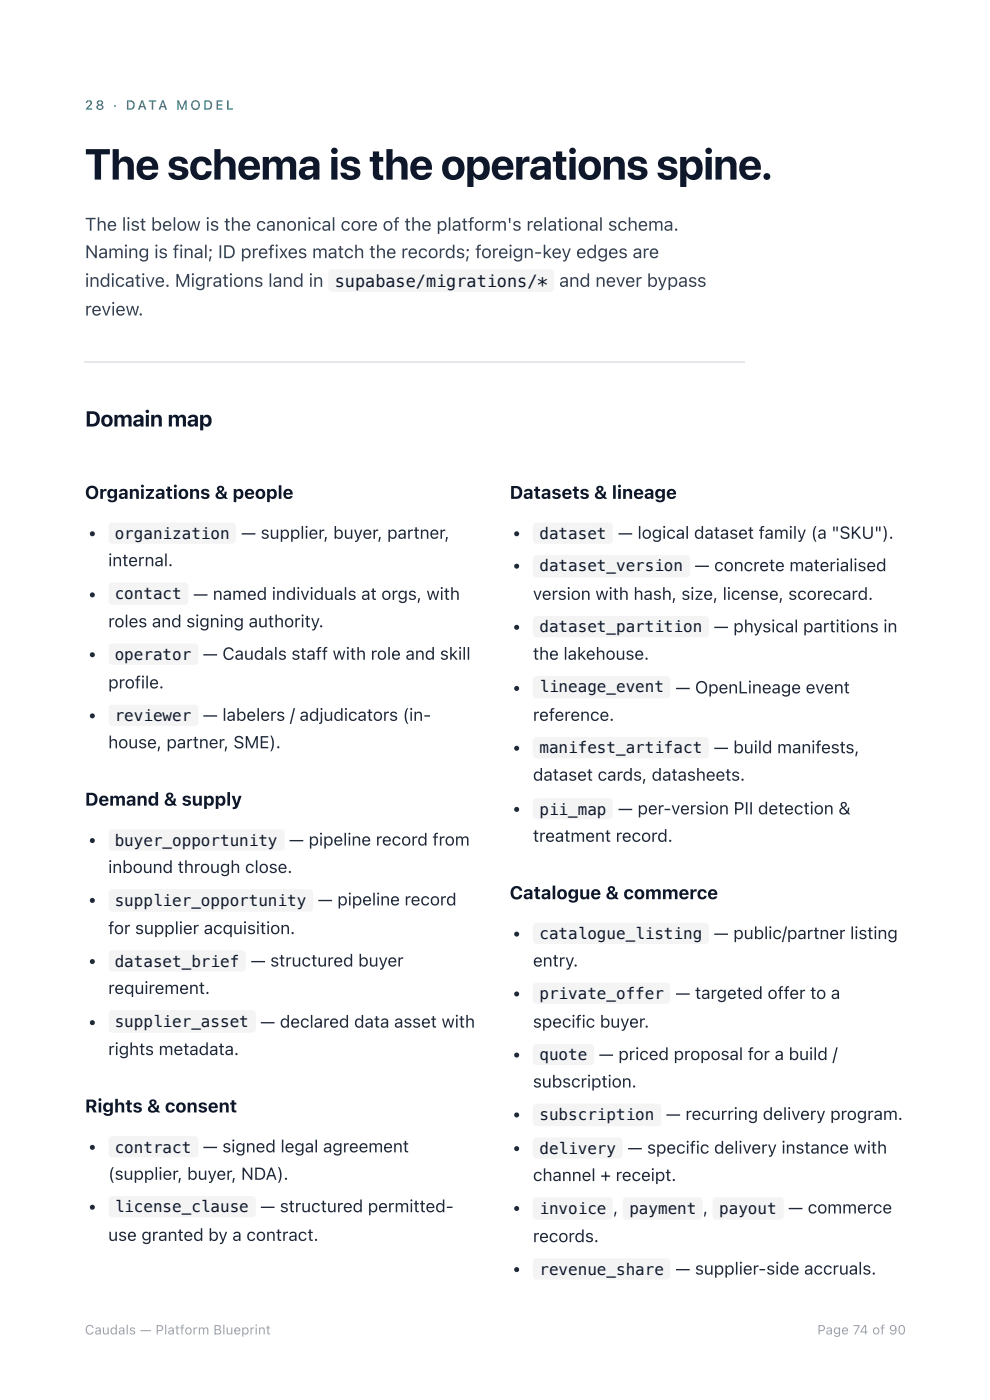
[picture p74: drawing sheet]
<svg xmlns="http://www.w3.org/2000/svg" width="210mm" height="297mm" viewBox="0 0 210 297" stroke-linecap="round" stroke-linejoin="round" font-family="sans-serif">
<defs><g id="words">
<text font-size="9.2" fill="#0f172a" x="18" y="38.1">The schema is the operations spine.</text>
<text font-size="4.6" fill="#0f172a" x="18" y="90.5">Domain map</text>
<g font-size="3.9" fill="#334155">
<text x="18" y="48.9">The list below is the canonical core of the platform's relational schema.</text>
<text x="18" y="54.8">Naming is final; ID prefixes match the records; foreign-key edges are</text>
<text x="18" y="60.9">i</text>
<text x="18.9" y="60.9">ndicative. Migrations land in</text>
<text x="118.5" y="60.9">and never bypass</text>
<text x="18" y="66.9">review.</text>
</g>
<g font-size="3.9" fill="#0f172a">
<text x="18" y="105.8">Organizations &amp; people</text>
<text x="108" y="105.8">Datasets &amp; lineage</text>
<text x="18" y="170.9">Demand &amp; supply</text>
<text x="108" y="190.8">Catalogue &amp; commerce</text>
<text x="18" y="236">Rights &amp; consent</text>
</g>
<g font-size="3.7" fill="#1f2937">
<text x="51.1" y="114.3">— supplier, buyer, partner,</text>
<text x="131" y="114.3">— logical dataset family (a &quot;SKU&quot;).</text>
<text x="22.9" y="120.1">internal.</text>
<text x="147.2" y="121.2">— concrete materialised</text>
<text x="40.9" y="127.3">— named individuals at orgs, with</text>
<text x="113" y="127.3">version with hash, size, license, scorecard.</text>
<text x="22.9" y="133.1">roles and signing authority.</text>
<text x="151.3" y="134.1">— physical partitions in</text>
<text x="43" y="140">— Caudals staff with role and skill</text>
<text x="113" y="140">the lakehouse.</text>
<text x="22.9" y="146">profile.</text>
<text x="143.2" y="147.1">— OpenLineage event</text>
<text x="43" y="152.9">— labelers / adjudicators (in-</text>
<text x="113" y="152.9">reference.</text>
<text x="22.9" y="158.7">house, partner, SME).</text>
<text x="151.3" y="159.8">— build manifests,</text>
<text x="113" y="165.6">dataset cards, datasheets.</text>
<text x="131" y="172.8">— per-version PII detection &amp;</text>
<text x="61.2" y="179.4">— pipeline record from</text>
<text x="113" y="178.6">treatment record.</text>
<text x="22.9" y="185.2">inbound through close.</text>
<text x="67.3" y="192.1">— pipeline record</text>
<text x="22.9" y="198.2">for supplier acquisition.</text>
<text x="151.3" y="199.2">— public/partner listing</text>
<text x="53.1" y="205.1">— structured buyer</text>
<text x="113" y="205.1">entry.</text>
<text x="22.9" y="210.9">requirement.</text>
<text x="143.2" y="211.9">— targeted offer to a</text>
<text x="55.2" y="218">— declared data asset with</text>
<text x="113" y="218">specific buyer.</text>
<text x="22.9" y="223.8">rights metadata.</text>
<text x="126.9" y="224.9">— priced proposal for a build /</text>
<text x="113" y="230.7">subscription.</text>
<text x="141.1" y="237.6">— recurring delivery program.</text>
<text x="43" y="244.5">— signed legal agreement</text>
<text x="133" y="244.7">— specific delivery instance with</text>
<text x="22.9" y="250.3">(supplier, buyer, NDA).</text>
<text x="113" y="250.6">channel + receipt.</text>
<text x="55.2" y="257.2">— structured permitted-</text>
<text x="130" y="257.4">,</text>
<text x="149" y="257.4">,</text>
<text x="167.1" y="257.4">— commerce</text>
<text x="22.9" y="263.3">use granted by a contract.</text>
<text x="113" y="263.5">records.</text>
<text x="143.2" y="270.4">— supplier-side accruals.</text>
</g>
<text font-size="3.6" fill="#0f172a" x="71" y="60.9">supabase/migrations/*</text>
<g font-size="3.4" fill="#0f172a">
<text x="24.3" y="114.3">organization</text>
<text x="114.4" y="114.3">dataset</text>
<text x="114.4" y="121.2">dataset_version</text>
<text x="24.3" y="127">contact</text>
<text x="114.4" y="134.2">dataset_partition</text>
<text x="24.3" y="140">operator</text>
<text x="114.4" y="146.9">lineage_event</text>
<text x="24.3" y="153">reviewer</text>
<text x="114.4" y="159.8">manifest_artifact</text>
<text x="114.4" y="172.8">pii_map</text>
<text x="24.3" y="179.4">buyer_opportunity</text>
<text x="24.3" y="192.1">supplier_opportunity</text>
<text x="114.4" y="199.3">catalogue_listing</text>
<text x="24.3" y="205.1">dataset_brief</text>
<text x="114.4" y="212">private_offer</text>
<text x="24.3" y="217.8">supplier_asset</text>
<text x="114.4" y="224.9">quote</text>
<text x="114.4" y="237.6">subscription</text>
<text x="24.3" y="244.5">contract</text>
<text x="114.4" y="244.8">delivery</text>
<text x="24.3" y="257.2">license_clause</text>
<text x="114.4" y="257.5">invoice</text>
<text x="133.4" y="257.5">payment</text>
<text x="152.5" y="257.5">payout</text>
<text x="114.4" y="270.4">revenue_share</text>
</g>
<g font-size="2.8" fill="#0d9488">
<text x="18" y="23.3">2</text>
<text x="20.3" y="23.3">8 · DATA M O D E L</text>
</g>
<g font-size="2.8" fill="#94a3b8">
<text x="18" y="283.1">Caudals — Platform Blueprint</text>
<text x="173.3" y="283.1">Page 74 of 90</text>
</g>
</g></defs>
<path d="M18 76.9h140" fill="none" stroke="#e5e7eb" stroke-width=".26"/>
<path d="M69.8 57.4l.6-.3h46.3a.8 .8 0 0 1 .8 .8v3.2a.8 .8 0 0 1-.8 .8h-46.3a.8 .8 0 0 1-.8-.8v-3.2z" fill="#f4f4f5"/>
<circle cx="19.6" cy="113.2" r=".53" fill="#1f2937"/>
<path d="M23.3 111.1l.5-.2h25.4a.8 .8 0 0 1 .8 .8v2.9a.8 .8 0 0 1-.8 .8h-25.4a.8 .8 0 0 1-.8-.8v-2.9z" fill="#f4f4f5"/>
<circle cx="19.6" cy="126.2" r=".53" fill="#1f2937"/>
<path d="M23.3 123.8l.5-.2h15.4a.8 .8 0 0 1 .8 .8v3.1a.8 .8 0 0 1-.8 .8h-15.4a.8 .8 0 0 1-.8-.8v-3.1z" fill="#f4f4f5"/>
<circle cx="19.6" cy="138.9" r=".53" fill="#1f2937"/>
<path d="M23.3 136.8l.5-.3h17.5a.8 .8 0 0 1 .8 .8v2.9a.8 .8 0 0 1-.8 .8h-17.5a.8 .8 0 0 1-.8-.8v-2.9z" fill="#f4f4f5"/>
<circle cx="19.6" cy="151.9" r=".53" fill="#1f2937"/>
<path d="M23.3 149.7l.5-.2h17.5a.8 .8 0 0 1 .8 .8v2.9a.8 .8 0 0 1-.8 .8h-17.5a.8 .8 0 0 1-.8-.8v-2.9z" fill="#f4f4f5"/>
<circle cx="19.6" cy="178.3" r=".53" fill="#1f2937"/>
<path d="M23.3 176.2l.5-.3h35.7a.8 .8 0 0 1 .8 .8v2.9a.8 .8 0 0 1-.8 .8h-35.7a.8 .8 0 0 1-.8-.8v-2.9z" fill="#f4f4f5"/>
<circle cx="19.6" cy="191" r=".53" fill="#1f2937"/>
<path d="M23.3 188.9l.5-.3h41.8a.8 .8 0 0 1 .8 .8v3.2a.8 .8 0 0 1-.8 .8h-41.8a.8 .8 0 0 1-.8-.8v-3.2z" fill="#f4f4f5"/>
<circle cx="19.6" cy="204" r=".53" fill="#1f2937"/>
<path d="M23.3 201.8l.5-.2h27.5a.8 .8 0 0 1 .8 .8v2.9a.8 .8 0 0 1-.8 .8h-27.5a.8 .8 0 0 1-.8-.8v-2.9z" fill="#f4f4f5"/>
<circle cx="19.6" cy="217" r=".53" fill="#1f2937"/>
<path d="M23.3 214.5l.5-.2h29.6a.8 .8 0 0 1 .8 .8v3.2a.8 .8 0 0 1-.8 .8h-29.6a.8 .8 0 0 1-.8-.8v-3.2z" fill="#f4f4f5"/>
<circle cx="19.6" cy="243.4" r=".53" fill="#1f2937"/>
<path d="M23.3 241.3l.5-.3h17.5a.8 .8 0 0 1 .8 .8v2.9a.8 .8 0 0 1-.8 .8h-17.5a.8 .8 0 0 1-.8-.8v-2.9z" fill="#f4f4f5"/>
<circle cx="19.6" cy="256.1" r=".53" fill="#1f2937"/>
<path d="M23.3 254l.5-.3h29.6a.8 .8 0 0 1 .8 .8v2.9a.8 .8 0 0 1-.8 .8h-29.6a.8 .8 0 0 1-.8-.8v-2.9z" fill="#f4f4f5"/>
<circle cx="109.5" cy="113.2" r=".53" fill="#1f2937"/>
<path d="M113.2 111.1l.6-.2h15.3a.8 .8 0 0 1 .8 .8v2.9a.8 .8 0 0 1-.8 .8h-15.3a.8 .8 0 0 1-.8-.8v-2.9z" fill="#f4f4f5"/>
<circle cx="109.5" cy="120.1" r=".53" fill="#1f2937"/>
<path d="M113.2 118l.6-.3h31.7a.8 .8 0 0 1 .8 .8v3.2a.8 .8 0 0 1-.8 .8h-31.7a.8 .8 0 0 1-.8-.8v-3.2z" fill="#f4f4f5"/>
<circle cx="109.5" cy="133.1" r=".53" fill="#1f2937"/>
<path d="M113.2 130.9l.6-.2h35.7a.8 .8 0 0 1 .8 .8v2.9a.8 .8 0 0 1-.8 .8h-35.7a.81 .81 0 0 1-.8-.8v-2.9z" fill="#f4f4f5"/>
<circle cx="109.5" cy="146" r=".53" fill="#1f2937"/>
<path d="M113.2 143.6l.6-.2h27.5a.8 .8 0 0 1 .8 .8v3.2a.8 .8 0 0 1-.8 .8h-27.5a.8 .8 0 0 1-.8-.8v-3.2z" fill="#f4f4f5"/>
<circle cx="109.5" cy="158.7" r=".53" fill="#1f2937"/>
<path d="M113.2 156.6l.6-.2h35.7a.8 .8 0 0 1 .8 .8v2.9a.8 .8 0 0 1-.8 .8h-35.7a.8 .8 0 0 1-.8-.8v-2.9z" fill="#f4f4f5"/>
<circle cx="109.5" cy="171.7" r=".53" fill="#1f2937"/>
<path d="M113.2 169.6l.6-.3h15.3a.8 .8 0 0 1 .8 .8v2.9a.8 .8 0 0 1-.8 .8h-15.3a.8 .8 0 0 1-.8-.8v-2.9z" fill="#f4f4f5"/>
<circle cx="109.5" cy="198.2" r=".53" fill="#1f2937"/>
<path d="M113.2 196l.6-.2h35.7a.8 .8 0 0 1 .8 .8v2.9a.8 .8 0 0 1-.8 .8h-35.7a.8 .8 0 0 1-.8-.8v-2.9z" fill="#f4f4f5"/>
<circle cx="109.5" cy="210.9" r=".53" fill="#1f2937"/>
<path d="M113.2 208.7l.6-.2h27.5a.8 .8 0 0 1 .8 .8v2.9a.8 .8 0 0 1-.8 .8h-27.5a.81 .81 0 0 1-.8-.8v-2.9z" fill="#f4f4f5"/>
<circle cx="109.5" cy="223.8" r=".53" fill="#1f2937"/>
<path d="M113.2 221.7l.6-.2h11.3a.8 .8 0 0 1 .8 .8v2.9a.8 .8 0 0 1-.8 .8h-11.3a.8 .8 0 0 1-.8-.8v-2.9z" fill="#f4f4f5"/>
<circle cx="109.5" cy="236.5" r=".53" fill="#1f2937"/>
<path d="M113.2 234.4l.6-.2h25.6a.8 .8 0 0 1 .8 .8v3.1a.8 .8 0 0 1-.8 .8h-25.6a.81 .81 0 0 1-.8-.8v-3.1z" fill="#f4f4f5"/>
<circle cx="109.5" cy="243.7" r=".53" fill="#1f2937"/>
<path d="M113.2 241.5l.6-.2h17.4a.8 .8 0 0 1 .8 .8v2.9a.8 .8 0 0 1-.8 .8h-17.4a.8 .8 0 0 1-.8-.8v-2.9z" fill="#f4f4f5"/>
<circle cx="109.5" cy="256.4" r=".53" fill="#1f2937"/>
<g fill="#f4f4f5">
<path d="M113.2 254.2l.6-.2h15.3a.8 .8 0 0 1 .8 .8v3.2a.8 .8 0 0 1-.8 .8h-15.3a.81 .81 0 0 1-.8-.8v-3.2z"/>
<path d="M132.3 254.2l.5-.2h15.4a.8 .8 0 0 1 .8 .8v3.2a.8 .8 0 0 1-.8 .8h-15.4a.81 .81 0 0 1-.8-.8v-3.2z"/>
<path d="M151.3 254.2l.6-.2h13.5a.8 .8 0 0 1 .8 .8v3.2a.8 .8 0 0 1-.8 .8h-13.5a.81 .81 0 0 1-.8-.8v-3.2z"/>
</g>
<circle cx="109.5" cy="269.3" r=".53" fill="#1f2937"/>
<path d="M113.2 267.2l.6-.2h27.5a.8 .8 0 0 1 .8 .8v2.9a.8 .8 0 0 1-.8 .8h-27.5a.8 .8 0 0 1-.8-.8v-2.9z" fill="#f4f4f5"/>
<use href="#words"/>
</svg>
